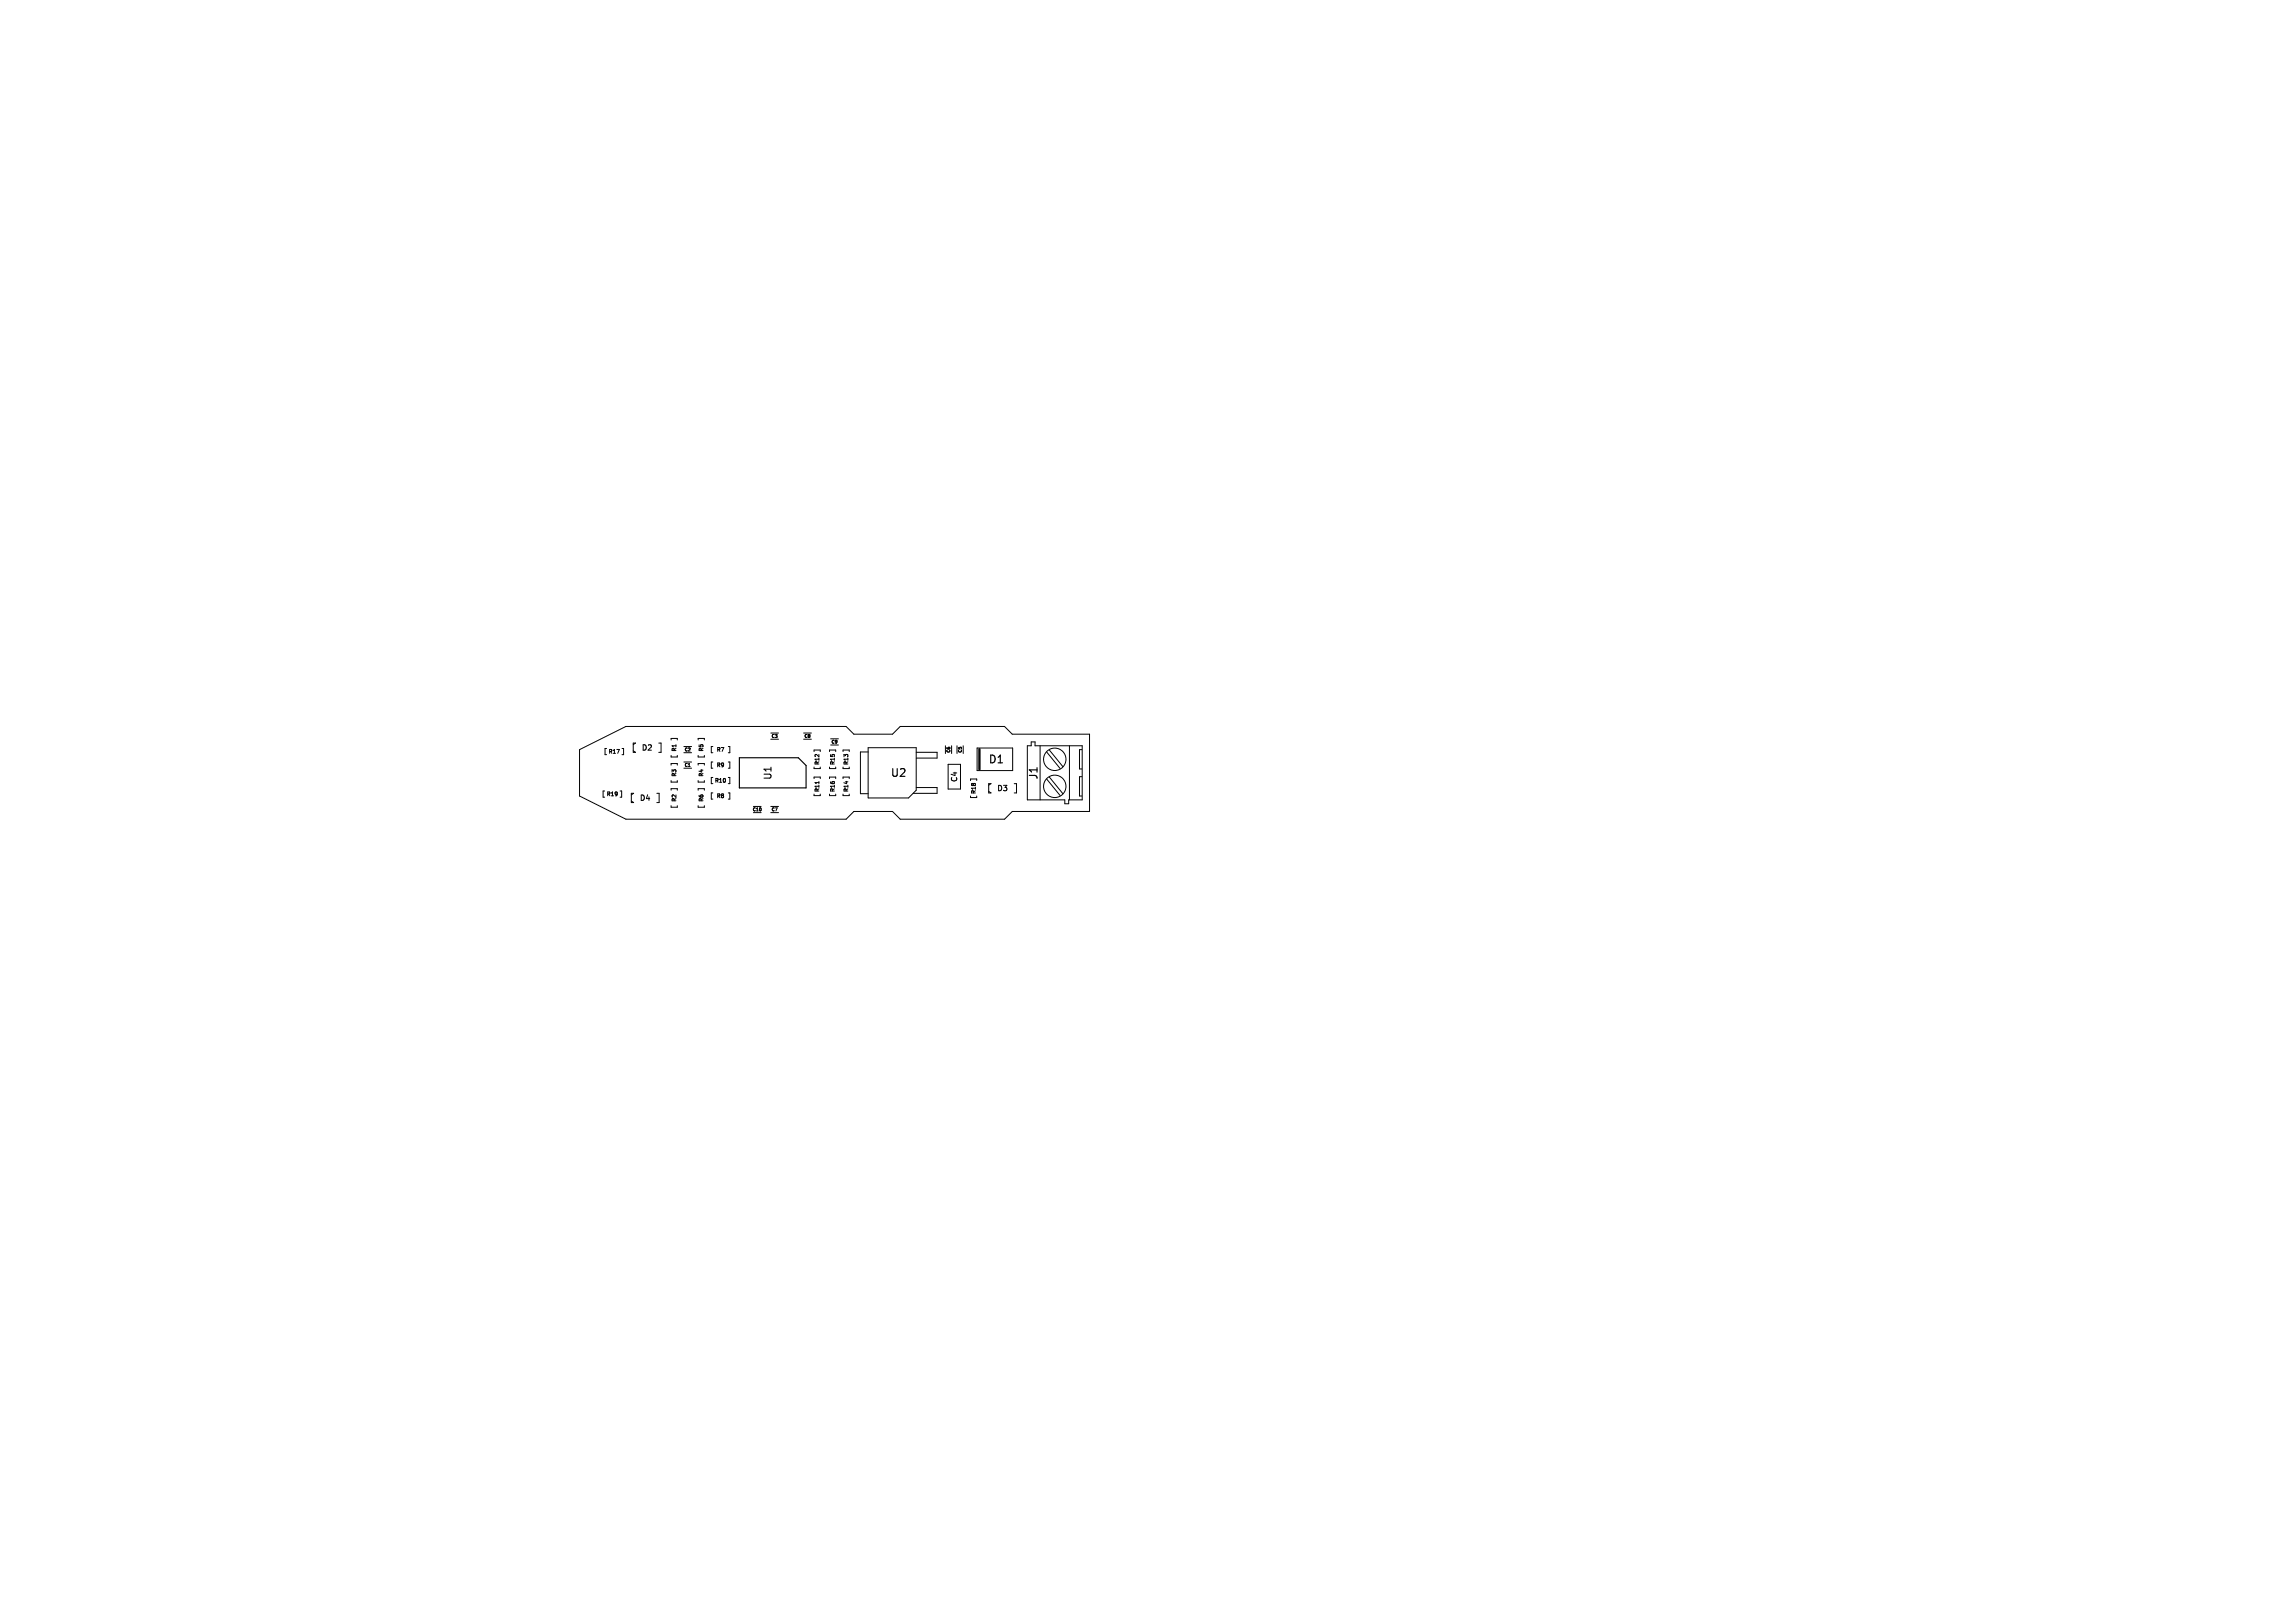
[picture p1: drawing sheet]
<svg xmlns="http://www.w3.org/2000/svg" width="297mm" height="210mm" viewBox="0 0 297 210" stroke-linecap="round" stroke-linejoin="round" font-family="sans-serif">
<defs><g id="words">
<g font-size="1.4">
<text x="115.2" y="100.7">U2</text>
<text x="127.8" y="99">D1</text>
<text x="134.5" y="101" transform="rotate(-90 134.5 101)">J1</text>
</g>
<text font-size="1.3" x="100" y="101" transform="rotate(-90 100 101)">U1</text>
<g font-size="1">
<text x="83" y="97.2">D2</text>
<text x="124" y="101.3" transform="rotate(-90 124 101.3)">C4</text>
<text x="82.7" y="103.8">D4</text>
<text x="129" y="102.5">D3</text>
</g>
<g font-size=".7">
<text x="78.7" y="97.7">R17</text>
<text x="87.7" y="100.6" transform="rotate(-90 87.7 100.6)">R3</text>
<text x="87.7" y="97.3" transform="rotate(-90 87.7 97.3)">R1</text>
<text x="91.1" y="100.6" transform="rotate(-90 91.1 100.6)">R4</text>
<text x="91.1" y="97.3" transform="rotate(-90 91.1 97.3)">R5</text>
<text x="92.4" y="101.4">R10</text>
<text x="92.7" y="97.4">R7</text>
<text x="92.7" y="99.4">R9</text>
<text x="106.1" y="99.1" transform="rotate(-90 106.1 99.1)">R12</text>
<text x="108.1" y="99.1" transform="rotate(-90 108.1 99.1)">R15</text>
<text x="109.9" y="99.1" transform="rotate(-90 109.9 99.1)">R13</text>
<text x="78.4" y="103.1">R19</text>
<text x="87.7" y="103.8" transform="rotate(-90 87.7 103.8)">R2</text>
<text x="91.1" y="103.8" transform="rotate(-90 91.1 103.8)">R6</text>
<text x="92.7" y="103.4">R8</text>
<text x="106.1" y="102.6" transform="rotate(-90 106.1 102.6)">R11</text>
<text x="108.1" y="102.6" transform="rotate(-90 108.1 102.6)">R16</text>
<text x="109.9" y="102.6" transform="rotate(-90 109.9 102.6)">R14</text>
<text x="126.4" y="102.8" transform="rotate(-90 126.4 102.8)">R18</text>
</g>
<g font-size=".6">
<text x="99.7" y="95.6">C3</text>
<text x="104" y="95.6">C8</text>
<text x="88.5" y="99.4">C1</text>
<text x="88.5" y="97.4">C2</text>
<text x="107.5" y="96.4">C9</text>
<text x="123.1" y="97.5" transform="rotate(-90 123.1 97.5)">C6</text>
<text x="124.6" y="97.5" transform="rotate(-90 124.6 97.5)">C5</text>
<text x="97.3" y="105.1">C10</text>
<text x="99.7" y="105.1">C7</text>
</g>
</g></defs>
<g fill="none" stroke="#000" stroke-width=".13">
<path d="M75 97l6-3h28.5l1 1h5l1-1h13.5l1 1h10v10h-10l-1 1h-13.5l-1-1h-5l-1 1h-28.5l-6-3zM78.5 96.8h-.2v.9h.2M80.5 96.8h.2v.9h-.2M82 96.4l.3-.3h-.3v1.3h.3l-.3-.3M85.3 96.1h.2v1.3h-.2M86.8 99v-.2h.9v.2M86.8 95.8v-.3h.9v.3M86.8 97.8v.2h.9v-.2M88.5 98.6h1M88.5 99.4h1M88.5 96.6h1M88.5 97.4h1"/>
<path d="M89.1 99.2h.2M90.4 95.8v-.3h.7v.3M90.4 97.8v.2h.7v-.2M90.4 99v-.2h.7v.2M92.3 96.6h-.2v.8h.2M92.3 98.6h-.2v.8h.2M94.3 96.6h.1v.8h-.1M94.3 98.6h.1v.8h-.1M99.8 94.8h1M99.8 95.7h1M104 94.8h1M104 95.7h1"/>
<path d="M105.4 97.3v-.2h.7v.2M105.4 99.3v.1h.7v-.1M107.4 97.3v-.2h.7v.2M107.4 99.3v.1h.7v-.1M107.5 96.4h1M107.5 95.6h1M109.1 97.3v-.2h.8v.2M109.1 99.3v.1h.8v-.1M112.4 96.8h6.2v5.4l-1 1h-5.2zM112.4 97.3h-1v5.4h1M118.6 97.3h2.7v.8h-2.7M122.4 96.5v1"/>
<path d="M122.7 98.9h1.6v3.2h-1.6zM123.2 96.5v1M123.8 96.5v1M124.6 96.5v1M126.5 96.8h4.6v2.9h-4.6zM132.9 96.5h.6v-.5h.4v.5h6.2v7h-1.8v.5h-.5v-.5h-4.9zM134.6 96.5v7M135.5 97.3l1.7 2.1M135.8 97.1l1.7 2.1M138.4 96.5v7M140 97h-.3v2.5h.3M78.3 102.4h-.3v.7h.3"/>
<path d="M80.3 102.4h.1v.7h-.1M81.7 102.8l.3-.1h-.3v1.1h.3l-.3-.1M85 102.7h.3v1.1h-.3M86.8 101v.2h.9v-.2M86.8 102.2v-.1h.9v.1M86.8 104.2v.2h.9v-.2M90.4 101v.2h.7v-.2M90.4 102.2v-.1h.7v.1M90.4 104.2v.2h.7v-.2M92.3 100.6h-.2v.8h.2M92.3 102.6h-.2v.8h.2M94.3 100.6h.1v.8h-.1"/>
<path d="M94.3 102.6h.1v.8h-.1M97.5 105.1h1M97.5 104.4h1M98.5 104.6v.3M99.8 105.1h1M99.8 104.4h1M105.4 100.8v-.3h.7v.3M105.4 102.8v.2h.7v-.2M106 101.1v.3M107.4 100.8v-.3h.7v.3M107.4 102.8v.2h.7v-.2M109.1 100.8v-.3h.8v.3"/>
<path d="M109.1 102.8v.2h.8v-.2M118.6 101.9h2.7v.8h-3.1M125.6 101v-.2h.8v.2M125.6 103v.2h.8v-.2M127.9 101.6l.3-.2h-.3v1.2h.3l-.3-.2M131.2 101.4h.3v1.2h-.3M135.5 100.8l1.7 2.2M135.8 100.5l1.7 2.2M140 100.5h-.3v2.5h.3"/>
<circle cx="136.5" cy="98.2" r="1.45"/>
<circle cx="136.5" cy="101.7" r="1.45"/>
</g>
<path d="M95.7 98.1h7.6l1 1v2.9h-8.6z" fill="none" stroke="#000" stroke-width=".15"/>
<path d="M126.8 97v2.5" fill="none" stroke="#000" stroke-width=".3"/>
<use href="#words"/>
</svg>
